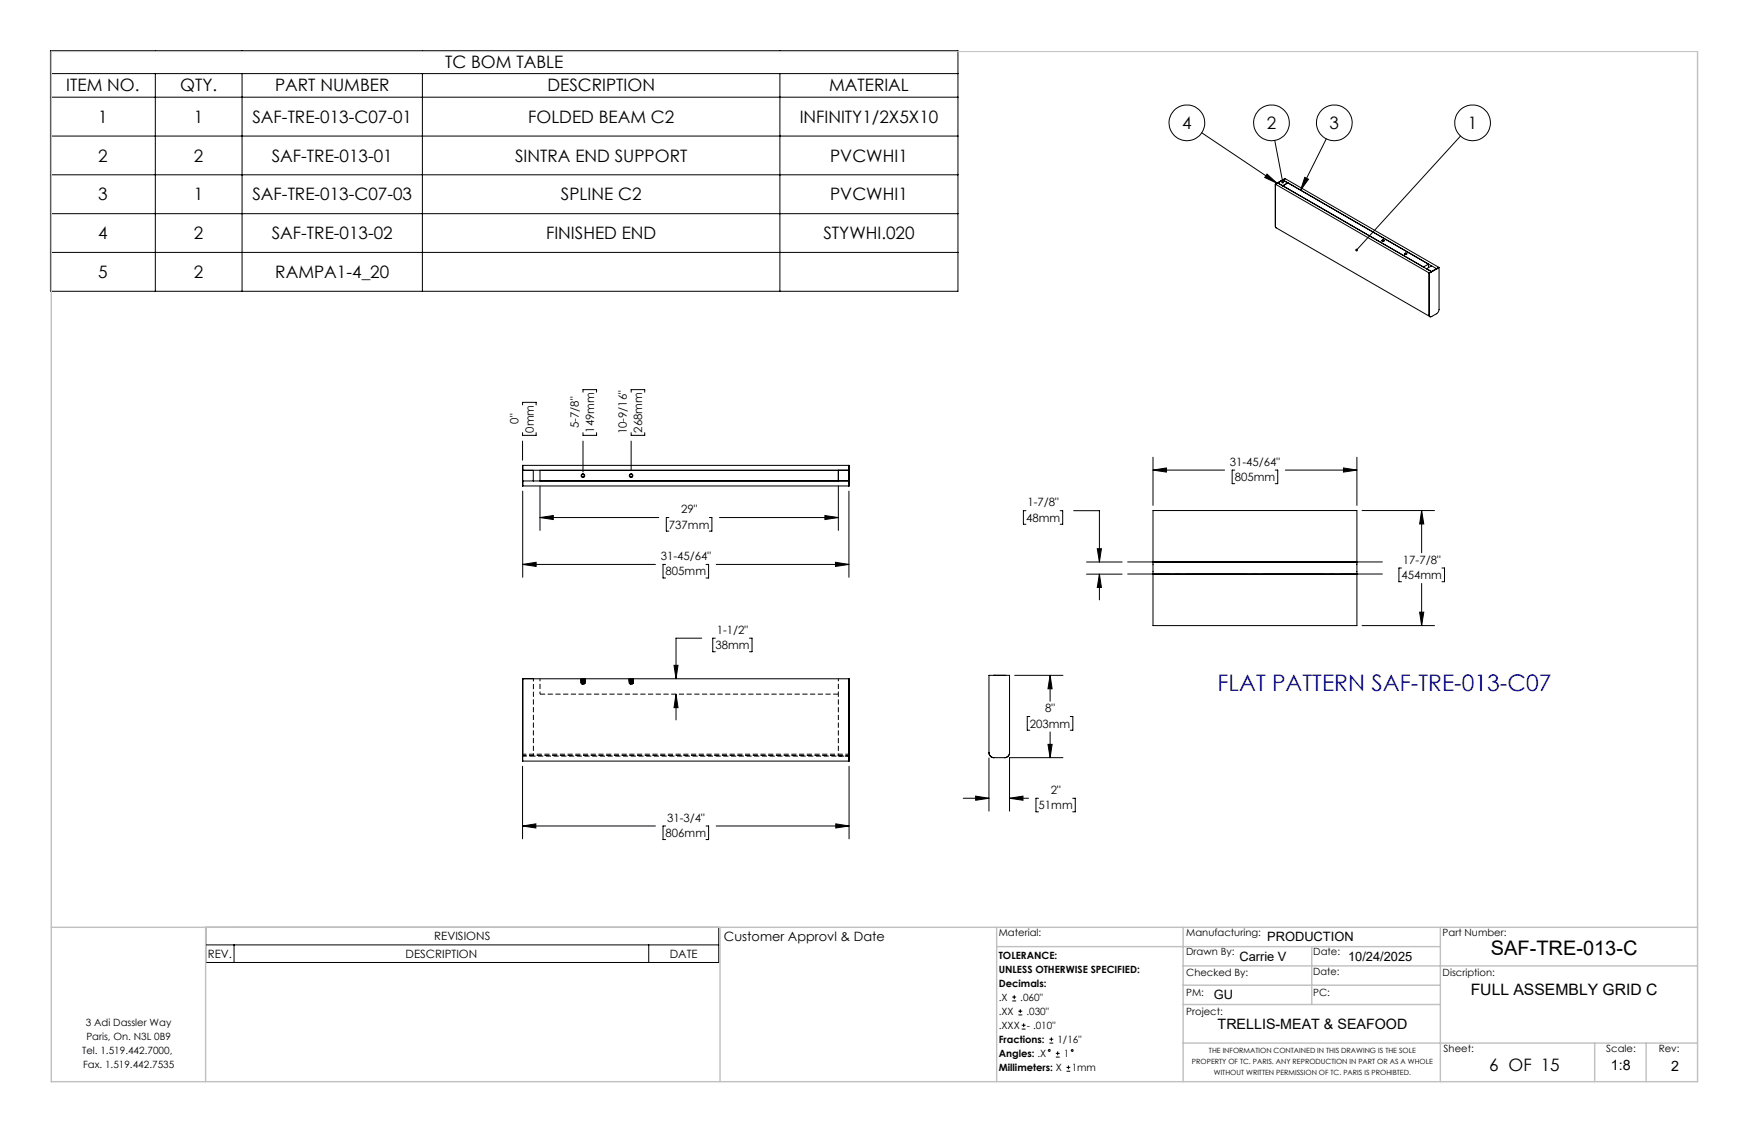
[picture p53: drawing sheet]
<svg xmlns="http://www.w3.org/2000/svg" width="432mm" height="279mm" viewBox="0 0 432 279" stroke-linecap="round" stroke-linejoin="round" font-family="sans-serif">
<defs><g id="words">
<text font-size="5.6" fill="#00f" x="300.6" y="170.5">FLAT PATTERN SAF-TRE-013-C07</text>
<text font-size="4.9" x="368.1" y="235.8">SAF-TRE-013-C</text>
<g font-size="4.2">
<text x="109.9" y="16.8">TC BOM TABLE</text>
<text x="16.4" y="22.6">ITEM NO.</text>
<text x="44.5" y="22.6">QTY.</text>
<text x="67.9" y="22.6">PART NUMBER</text>
<text x="135.2" y="22.6">DESCRIPTION</text>
<text x="204.7" y="22.6">MATERIAL</text>
<text x="24.2" y="30.3">1</text>
<text x="47.9" y="30.3">1</text>
<text x="62.3" y="30.3">SAF-TRE-013-C07-01</text>
<text x="130.4" y="30.3">FOLDED BEAM C2</text>
<text x="197.4" y="30.3">INFINITY1/2X5X10</text>
<text x="291.9" y="31.8">4</text>
<text x="312.8" y="31.8">2</text>
<text x="328.3" y="31.8">3</text>
<text x="362.4" y="31.8">1</text>
<text x="24.2" y="39.9">2</text>
<text x="47.9" y="39.9">2</text>
<text x="67.1" y="39.9">SAF-TRE-013-01</text>
<text x="127.2" y="39.9">SINTRA END SUPPORT</text>
<text x="205" y="39.9">PVCWHI1</text>
<text x="24.2" y="49.4">3</text>
<text x="47.9" y="49.4">1</text>
<text x="62.3" y="49.4">SAF-TRE-013-C07-03</text>
<text x="138.5" y="49.4">SPLINE C2</text>
<text x="205" y="49.4">PVCWHI1</text>
<text x="24.2" y="59">4</text>
<text x="47.9" y="59">2</text>
<text x="67.1" y="59">SAF-TRE-013-02</text>
<text x="134.8" y="59">FINISHED END</text>
<text x="203.3" y="59">STYWHI.020</text>
<text x="24.2" y="68.6">5</text>
<text x="47.9" y="68.6">2</text>
<text x="68" y="68.6">RAMPA1-4_20</text>
<text x="367.6" y="264.2">6 OF 15</text>
</g>
<text font-size="3.9" x="363.1" y="245.6">FULL ASSEMBLY GRID C</text>
<g font-size="3.5">
<text x="300.6" y="253.9">TRELLIS-MEAT &amp; SEAFOOD</text>
<text x="397.7" y="264.2">1:8</text>
<text x="412.6" y="264.3">2</text>
</g>
<g font-size="3.2">
<text x="178.7" y="232.3">Customer Approvl &amp; Date</text>
<text x="312.9" y="232.3">PRODUCTION</text>
<text x="306" y="237.1">Carrie V</text>
<text x="332.8" y="237.1">10/24/2025</text>
<text x="299.7" y="246.6">GU</text>
</g>
<g font-size="2.8">
<text x="128" y="104.6" transform="rotate(-90 128 104.6)">0&quot;</text>
<text x="131.8" y="106.8" transform="rotate(-90 131.8 106.8)">0mm</text>
<text x="142.9" y="105.7" transform="rotate(-90 142.9 105.7)">5-7/8&quot;</text>
<text x="146.7" y="106.8" transform="rotate(-90 146.7 106.8)">149mm</text>
<text x="154.8" y="107.2" transform="rotate(-90 154.8 107.2)">10-9/16&quot;</text>
<text x="158.6" y="106.8" transform="rotate(-90 158.6 106.8)">268mm</text>
<text x="303.6" y="115">31-45/64&quot;</text>
<text x="304.8" y="118.8">805mm</text>
<text x="253.7" y="125">1-7/8&quot;</text>
<text x="165.2" y="130.5">737mm</text>
<text x="168.1" y="126.7">29&quot;</text>
<text x="253.3" y="128.8">48mm</text>
<text x="163.1" y="138.2">31-45/64&quot;</text>
<text x="164.3" y="142">805mm</text>
<text x="346" y="142.9">454mm</text>
<text x="346.4" y="139.1">17-7/8&quot;</text>
<text x="176.6" y="160.2">38mm</text>
<text x="177" y="156.5">1-1/2&quot;</text>
<text x="254.3" y="179.6">203mm</text>
<text x="258" y="175.8">8&quot;</text>
<text x="259.4" y="196">2&quot;</text>
<text x="164.7" y="202.8">31-3/4&quot;</text>
<text x="256.4" y="199.7">51mm</text>
<text x="164.3" y="206.6">806mm</text>
<text x="107.2" y="232.1">REVISIONS</text>
<text x="51.3" y="236.4">REV.</text>
<text x="100.1" y="236.4">DESCRIPTION</text>
<text x="165.4" y="236.4">DATE</text>
</g>
<g font-size="2.5">
<text x="246.6" y="231">Material:</text>
<text x="292.9" y="231">Manufacturing:</text>
<text x="356.2" y="231.1">Part Number:</text>
<text x="246.6" y="236.6">TOLERANCE:</text>
<text x="292.9" y="235.8">Drawn By:</text>
<text x="324.2" y="235.8">Date:</text>
<text x="246.6" y="240.1">UNLESS OTHERWISE SPECIFIED:</text>
<text x="246.6" y="243.6">Decimals:</text>
<text x="292.9" y="241">Checked By:</text>
<text x="292.9" y="245.7">PM:</text>
<text x="324.2" y="245.7">PC:</text>
<text x="324.2" y="240.7">Date:</text>
<text x="356.2" y="241">Discription:</text>
<text x="246.6" y="247">.X</text>
<text x="246.6" y="250.5">.XX</text>
<text x="251.9" y="247">.060&quot;</text>
<text x="253.4" y="250.5">.030&quot;</text>
<text x="292.9" y="250.6">Project:</text>
<text x="21.2" y="253.2">3 Adi Dassler Way</text>
<text x="21.3" y="256.7">Paris, On. N3L 0B9</text>
<text x="246.6" y="257.4">Fractions:</text>
<text x="246.6" y="254">.XXX</text>
<text x="253.5" y="254">- .010&quot;</text>
<text x="261.1" y="257.4">1/16&quot;</text>
<text x="20.3" y="260.1">Tel. 1.519.442.7000,</text>
<text x="20.5" y="263.6">Fax. 1.519.442.7535</text>
<text x="246.6" y="260.9">Angles: .X</text>
<text x="262.6" y="260.9">1</text>
<text x="356.4" y="259.7">Sheet:</text>
<text x="396.6" y="259.7">Scale:</text>
<text x="409.5" y="259.7">Rev:</text>
<text x="246.6" y="264.4">Millimeters: X</text>
<text x="264.6" y="264.4">1mm</text>
</g>
<g font-size="1.8">
<text x="294.3" y="262.7">PROPERTY OF TC. PARIS. ANY REPRODUCTION IN PART OR AS A WHOLE</text>
<text x="298.5" y="259.9">THE INFORMATION CONTAINED IN THIS DRAWING IS THE SOLE</text>
<text x="299.7" y="265.4">WITHOUT WRITTEN PERMISSION OF TC. PARIS IS PROHIBTED.</text>
</g>
</g></defs>
<g fill="none" stroke="#000" stroke-width=".25">
<path d="M12.5 12.5h224v59.4h-224zM12.5 18.2h224M38.3 18.2v53.7M59.8 18.2v53.7M104.3 18.2v53.7M192.5 18.2v53.7M12.5 24h224M12.5 33.6h224M296.7 32.8l18.6 12.4M314.7 34.6l2 10.4M327.4 34.3l-6.3 12.7M360.6 33.6l-25.7 28.1"/>
<path d="M12.5 43.1h224M12.5 52.7h224M312.8 43l2.5 2.2-3.1-1.4zM314.9 45.5l.1 10.6M314.9 45.5h.1M314.9 45.5v10.5l.1 .2 38 21.9M314.9 45.5l37.9 21.9M315.5 45.2l37.9 21.9-.6 .3M315.5 45.2l1.2-.8 1.2 .8-1.2 .7zM315.5 45.2l-.6 .3M316.7 45.9h.1M316.7 44.4l36.7 21.2"/>
<path d="M316.7 44.4h.1M317.3 44.1l-2.4 1.4M317.3 44.1l-.6 .3M317.3 44.1l37.9 21.9M318 45.1l-1.3 .8M322.1 43.8l.9 .4-1.9 2.8zM341.1 59.3l.4-.1 .2 .3h-.5zM12.5 62.3h224M346.8 62.5h.4a.23 .23 0 0 1-.2 .3 .23 .23 0 0 1-.2-.3zM346.8 62.6l.3-.1 .2 .2-.3 .1zM351.4 65.9h.1M351.4 65.9l1.3-.7v.8"/>
<path d="M352.2 66.3v.1M352.2 66.3l1.2 .7M352.2 66.3l1.2-.7 1.3 .7M352.8 77.8l.2 .3M352.8 77.8l.4 .4M352.8 67.4h.1M352.8 67.4v10.4M353 78.1h.1M353.4 67v.1M354.7 66.3h.1M354.7 66.3l-1.3 .7M355.2 66h.1"/>
<path d="M355.2 66l-.5 .3M355.3 66l-.1 10.7-.4 .7-1.3 .7a.36 .36 0 0 1-.4 .1 .36 .36 0 0 1-.2-.4M355.3 66l-2.4 1.4M129 99.9v-.6h3.4v.6M143.9 96.8v-.6h3.4v.6M155.8 96.8v-.6h3.4v.6M129 114.9h80.6v5h-80.6zM129 106.8v.7h3.4v-.7M129 108.9v4.7M129 114.9v5M129 118.7h80.6M129 116.1h2.7v2.6"/>
<path d="M129 116.1h80.6M133.3 120v10.9M143.9 106.8v.7h3.4v-.7M143.9 108.9v7.6M155.8 106.8v.7h3.4v-.7M155.8 108.9v7.2M207 116.1h-73.7v2.6M207 116.1v2.6M207 119.9v11M284.7 116l3.3-.5v1zM284.7 116h17.6M284.7 112.9v11.8"/>
<path d="M304.8 116h-.6v3.4h.6M314.8 116h.7v3.4h-.7M317.3 116h17.7M331.7 115.5l3.3 .5-3.3 .5zM335 112.9v11.8M129 139.3l3.4-.5v1zM129 121.2v21.3M129 139.3h32.8M133.3 127.7l3.3-.5v1zM133.3 127.7h29.3M164.3 139.3h-.6v3.4h.6M165.1 127.7h-.6v3.4h.6"/>
<path d="M174.3 139.3h.6v3.4h-.6M175.1 127.7h.7v3.4h-.7M176.8 139.3h32.8M177.6 127.7h29.4M203.7 127.2l3.3 .5-3.3 .5zM206.3 138.8l3.3 .5-3.3 .5zM209.6 121.2v21.3M253.3 126h-.6v3.4h.6M261.7 126h.7v3.4h-.7M265.1 126h6.3v12.7M268.3 138.7h8.7M270.9 135.4h1l-.5 3.3z"/>
<path d="M284.7 126h50.3v28.4h-50.3zM284.7 138.6h50.3M284.7 138.8h50.3M336.3 126h17.9M351 126l.5 3.3h-1zM351 126v10.4M173.2 157.5h-6.3v10M176.6 157.5h-.6v3.4h.6M185 157.5h.7v3.4h-.7M268.3 141.7h8.7M271.4 141.7l.5 3.3h-1zM271.4 141.7v6.4"/>
<path d="M284.7 141.8h50.3M284.7 141.6h50.3M336.3 154.4h17.9M346 140.2h-.6v3.4h.6M350.5 151.1h1l-.5 3.3zM351 144v10.4M356 140.2h.6v3.4h-.6M129 167.5h80.6v20.4h-80.6zM129 167.5v20.4M131.7 167.5h.1M166.4 164.2h1l-.5 3.3zM166.9 171.3l.5 3.4h-1z"/>
<path d="M166.9 171.3v6.4M245.4 166.7h.1M248 166.7h.1M250.5 166.7h11.9M254.2 176.8h-.6v3.4h.6M259.3 166.7l.5 3.3h-1.1zM259.3 166.7v6.4M264.2 176.8h.7v3.4h-.7M129 189.1v17.9M209.6 186.6v1.3M209.6 189.1v17.9M237.8 197h6.4"/>
<path d="M240.9 196.5l3.3 .5-3.3 .5zM244.2 185.8a1.2 1.2 0 0 0 1.2 1.2M244.2 187.1v13.1M245.4 187a1.25 1.25 0 0 1-1.2-1.3v-19h5v19.1a1.19 1.19 0 0 1-1.2 1.2M249.2 185.7a1.25 1.25 0 0 1-1.2 1.3h-2.6M249.2 197l3.4-.5v1zM249.2 187.1v13.1M249.2 187h13.2M249.2 197h4.7M256.4 197h-.6v3.4h.6M258.7 183.7h1.1l-.5 3.3zM259.3 180.7v6.3"/>
<path d="M264.8 197h.7v3.4h-.7M129 203.9l3.3-.6v1.1zM129 203.9h32.8M164.3 203.9h-.6v3.3h.6M174.3 203.9h.6v3.3h-.6M176.8 203.9h32.8M206.3 203.3l3.3 .6-3.3 .5zM50.8 228.9h126.6v8.7h-126.6zM50.8 233.2h126.6M57.8 233.2v4.4M160.2 233.2v4.4M249.9 247.1h1"/>
<path d="M249.9 246.1h1M250.4 245.6v1M251.4 250.5h1M251.4 249.6h1M251.9 249.1v.9M252.2 254h1M252.2 253h1M252.7 252.6v.9M259.1 257.5h.9M259.1 256.5h.9M259.6 256v1M260.7 260h.9"/>
<path d="M261.1 259.5v1M260.7 260.9h.9M263.3 264.4h.9M263.3 263.5h.9M263.8 263v.9"/>
<circle cx="293" cy="30.3" r="4.4"/>
<circle cx="313.9" cy="30.3" r="4.4"/>
<circle cx="329.4" cy="30.3" r="4.4"/>
<circle cx="363.5" cy="30.3" r="4.4"/>
<circle cx="341.4" cy="59.4" r=".18"/>
<circle cx="143.9" cy="117.4" r=".46"/>
<circle cx="143.9" cy="117.4" r=".35"/>
<circle cx="155.8" cy="117.4" r=".46"/>
<circle cx="155.8" cy="117.4" r=".35"/>
<circle cx="259.1" cy="259.3" r=".23"/>
<circle cx="264.7" cy="259.3" r=".23"/>
</g>
<g fill="none" stroke="#000" stroke-width=".25" stroke-dasharray="1.3 .6" stroke-linecap="butt">
<path d="M133.3 171.3h73.7M143.3 167.7h.2M143.3 167.7h.5M143.3 167.7l.2-.1M143.4 167.7h.1M143.4 167.9h.1M143.4 167.9h.4M143.4 167.9l.1-.1M143.4 167.9l.1 .1M143.4 168.1h.1M143.4 168.1l.5 .1M143.4 168.1l.1 .1"/>
<path d="M143.4 168.3l.1 .1M143.4 168.3h.1M143.4 168.3l.2 .1M143.4 168.5l.2 .1M143.4 168.5h.2M143.4 168.3l.5 .1M143.4 168.5l.5 .1M143.5 167.6l-.2 .1M143.5 167.6h.3M143.5 167.6v.1M143.5 167.7v-.1M143.5 167.7l.3 .1"/>
<path d="M143.5 167.7h-.2M143.5 167.8l-.1 .1M143.5 167.8h.3M143.5 167.8v.1M143.5 167.9v-.1M143.5 167.9l.3 .1M143.5 167.9h-.1M143.5 168l-.1 .1M143.5 168h.3M143.5 168v.1M143.5 168.2h.4M143.5 168.2v-.1"/>
<path d="M143.5 168.2l-.1-.1M143.5 168.3h-.1M143.5 168.3l.4-.1M143.5 168.3v.1M143.5 168.4h.4M143.5 168.4v-.1M143.5 168.4l-.1-.1M143.6 168.5h-.2M143.6 168.5l.3-.1M143.6 168.5v.1M143.6 168.6v-.1M143.6 168.6l-.2-.1"/>
<path d="M143.6 168.8h.3M143.6 168.6h.3M143.6 167.8l.1 .1M143.6 167.5v.3M143.6 168.6v.1M143.6 168.1v.1M143.6 168v.1M143.6 168.7h.6M143.6 168.5l.6 .1M143.6 168.4l.6 .1M143.6 168.3h.6M143.6 168.1l.6 .1"/>
<path d="M143.6 168l.6 .1M143.6 167.9l.6 .1M143.6 168.7h.1M143.6 168.4l.1 .1M143.6 168.6h.1M143.6 168.3h.1M143.6 168.2h.1M143.6 168.1h.1M143.6 167.9l.1 .1M143.6 167.8h.1M143.6 167.5h.1M143.6 167.8v-.3"/>
<path d="M143.6 168.1h.6M143.7 168l-.1 .1M143.7 168.2h-.1M143.7 168.3l.5 .1M143.7 168.4h-.1M143.7 168.6h.5M143.7 168.7h-.1M143.7 168.8h-.1M143.7 168.6l-.1 .1M143.7 168.5h-.1M143.7 168.3h-.1M143.7 168.1h-.1"/>
<path d="M143.7 168h-.1M143.7 167.9h-.1M143.7 168.3v.1M143.7 168.7l.2 .1M143.7 168.7h.1M143.7 168.7h.2M143.7 168.7l-.1 .1M143.7 168.2l-.1 .1M143.7 167.8h.2M143.7 167.5h.2M143.7 167.8v-.3M143.8 167.6l-.5 .1"/>
<path d="M143.8 167.6v.1M143.8 167.7h-.3M143.8 167.7v.1M143.8 167.8v.1M143.8 167.9h-.4M143.8 167.9h-.3M143.8 167.9v.1M143.8 168l.1 .1M143.9 168.1h-.5M143.9 168.1v.1M143.9 168.1h-.4M143.9 168.2v.1"/>
<path d="M143.9 168.3h-.5M143.9 168.3l-.4 .1M143.9 168.3v.1M143.9 168.4v.1M143.9 168.5h-.5M143.9 168.5v.1M143.9 168.5l-.3 .1M143.9 167.5v.3M143.9 168.8h-.3M143.9 168.8h.4M143.9 167.8v-.3M143.9 167.5h.1"/>
<path d="M143.9 167.8h.1M143.9 168.7h-.1M143.9 167.9h.2M143.9 167.9h-.2M144 167.9h.2M144 167.9h.1M144 167.9h-.1M144 167.8h.2M144 167.8v-.3M144 167.5h.2M144 168.6l.3 .1M144 168.6v-.1"/>
<path d="M144 168.6h.5M144 168.5v-.1M144 168.4l.3 .1M144 168.4v-.1M144 168.4h.3M144 168.4h.5M144 168.3v-.1M144 168.2l.3 .1M144 168.2v-.1M144 168.2h.3M144 168.2h.5M144 168.1v-.1"/>
<path d="M144 168h.4M144 168v-.1M144 168l.4-.1M144 168h.5M144 167.9v-.1M144 167.8h.4M144 167.8v-.1M144 167.8l.4-.1M144 167.7l.5 .1M144 167.7v-.1M144 167.6l.4-.1M144.2 167.5v.3"/>
<path d="M144.2 168.7v-.1M144.2 168.3v-.1M144.2 168.2v-.1M144.2 168.6v-.1M144.2 168.7h.1M144.2 168.6h.1M144.2 168.6v.1M144.2 167.9h-.1M144.2 168.4h-.5M144.2 168.1l-.5 .1M144.2 168.6l-.5 .1M144.2 168.5h-.4"/>
<path d="M144.2 168.8h-.5M144.2 167.8h.1M144.2 167.5h.1M144.2 167.8v-.3M144.2 168.7l-.5 .1M144.2 168.6h-.5M144.2 168.5h-.5M144.2 168.3l-.5 .1M144.2 168.2l-.5 .1M144.2 168.1h-.5M144.2 168h-.5M144.2 168v-.1"/>
<path d="M144.2 168.1v-.1M144.2 168.5v-.1M144.2 167.9h-.3M144.2 167.9h-.5M144.2 167.9l.1-.1M144.2 168.4v-.1M144.3 168.8h-.1M144.3 167.8v-.3M144.3 168.7l-.1-.1M144.3 168.7h-.1M144.3 168.7l.2-.1M144.3 168.5h-.3"/>
<path d="M144.3 168.5l.2-.1M144.3 168.6v.1M144.3 168.6h.2M144.3 168.6l-.3-.1M144.3 168.3l.2-.1M144.3 168.4h.2M144.3 168.4v.1M144.3 168.4l-.3-.1M144.3 168.3h-.3M144.3 168.3v-.1M144.3 168.2v-.1M144.3 168.1l.2-.1"/>
<path d="M144.3 168.2h.2M144.3 168.2v.1M144.3 168.1h-.3M144.4 168.1h-.4M144.4 168v-.1M144.4 167.9l.1 .1M144.4 167.9v.2M144.4 167.8h.1M144.4 167.9h-.4M144.4 167.8l-.4 .1M144.4 167.7l.1 .1M144.4 167.7v.1"/>
<path d="M144.4 167.7h-.4M144.4 167.6h.1M144.4 167.6l-.4 .1M144.4 167.5l.1 .1M144.4 167.5v.1M144.5 168.6l-.2 .1M144.5 168.6h-.2M144.5 168.4l-.5 .1M144.5 168.4h-.2M144.5 168.4l-.2 .1M144.5 168.2l-.5 .1M144.5 168.2l-.2 .1"/>
<path d="M144.5 168.2l-.2-.1M144.5 168l-.5 .1M144.5 168l-.1 .1M144.5 168l-.1-.1M144.5 167.8h-.5M144.5 167.8h-.1M144.5 167.8l-.1-.1M144.5 167.6h-.5M144.5 167.6h-.1M155.2 167.7h.2M155.2 167.7h.5M155.2 167.7l.2-.1"/>
<path d="M155.2 167.9h.2M155.2 167.9h.5M155.2 167.9l.2-.1M155.3 167.9l.1 .1M155.3 168.1h.1M155.3 168.1l.4 .1M155.3 168.1l.1 .1M155.3 168.3l.1 .1M155.3 168.3h.1M155.3 168.5l.1 .1M155.3 168.5h.1M155.3 168.5l.2 .1"/>
<path d="M155.3 168.3l.4 .1M155.3 168.5l.5 .1M155.4 167.6l-.2 .1M155.4 167.6h.3M155.4 167.6v.1M155.4 167.7v-.1M155.4 167.7l.3 .1M155.4 167.7h-.2M155.4 167.8l-.2 .1M155.4 167.8h.3M155.4 167.8v.1M155.4 167.9v-.1"/>
<path d="M155.4 167.9l.3 .1M155.4 167.9h-.2M155.4 168l-.1 .1M155.4 168h.3M155.4 168v.1M155.4 168.2h.3M155.4 168.2v-.1M155.4 168.2l-.1-.1M155.4 168.3h-.1M155.4 168.3l.3-.1M155.4 168.3v.1M155.4 168.4h.3"/>
<path d="M155.4 168.4v-.1M155.4 168.4l-.1-.1M155.4 168.5h-.1M155.4 168.5l.3-.1M155.4 168.5v.1M155.4 168.6h.1M155.4 168.6v-.1M155.4 168.6l-.1-.1M155.5 168.8h.3M155.5 168.6h.3M155.5 167.8v.1M155.5 167.5v.3"/>
<path d="M155.5 168.5v.1M155.5 168.6v.1M155.5 168v.1M155.5 168.1v.1M155.5 168.7h.6M155.5 168.5l.6 .1M155.5 168.4l.6 .1M155.5 168.3h.6M155.5 168l.6 .1M155.5 167.9h.6M155.5 168.7h.1M155.5 168.6h.1"/>
<path d="M155.5 168.4l.1 .1M155.5 168.3h.1M155.5 168.2h.1M155.5 167.9l.1 .1M155.5 168.1h.1M155.5 167.8h.1M155.5 167.5h.1M155.5 167.8v-.3M155.5 168.2h.6M155.5 168.1h.6M155.5 168.3l.6 .1M155.6 168.2h.5"/>
<path d="M155.6 168.3v.1M155.6 168.7l.2 .1M155.6 168.7h.1M155.6 168.7h.2M155.6 168.4h-.1M155.6 168.6l-.1 .1M155.6 168h-.1M155.6 168.7l-.1 .1M155.6 168.2l-.1 .1M155.6 168.5h-.1M155.6 167.8h.2M155.6 167.5h.2"/>
<path d="M155.6 167.8v-.3M155.7 167.6l-.5 .1M155.7 167.6v.1M155.7 167.7h-.3M155.7 167.7v.1M155.7 167.8v.1M155.7 167.9h-.5M155.7 167.9h-.3M155.7 167.9v.1M155.7 168v.1M155.7 168.1h-.4M155.7 168.1v.1"/>
<path d="M155.7 168.1h-.3M155.7 168.2v.1M155.7 168.3h-.4M155.7 168.3l-.3 .1M155.7 168.3v.1M155.7 168.4l.1 .1M155.8 168.5h-.5M155.8 168.5v.1M155.8 168.5l-.4 .1M155.8 167.5v.3M155.8 168.8h-.3M155.8 168.8h.4"/>
<path d="M155.8 167.8h.1M155.8 167.5h.1M155.8 167.8v-.3M155.8 168.7h-.1M155.8 167.9h.2M155.8 167.9h-.3M155.9 167.9h.2M155.9 167.9h.1M155.9 167.9h-.1M155.9 167.8h.2M155.9 167.5h.2M155.9 167.8v-.3"/>
<path d="M155.9 168.6l.3 .1M155.9 168.6v-.1M155.9 168.6h.5M155.9 168.5v-.1M155.9 168.4l.3 .1M155.9 168.4v-.1M155.9 168.4h.3M155.9 168.4h.5M155.9 168.3v-.1M155.9 168.2l.3 .1M155.9 168.2v-.1M155.9 168.2h.3"/>
<path d="M155.9 168.2h.5M155.9 168.1v-.1M155.9 168h.3M155.9 168v-.1M155.9 168l.3-.1M155.9 168h.5M155.9 167.9v-.1M155.9 167.8h.4M155.9 167.8v-.1M155.9 167.8l.4-.1M155.9 167.7l.5 .1M155.9 167.7v-.1"/>
<path d="M155.9 167.6l.4-.1M156.1 167.5v.3M156.1 168.3v-.1M156.1 168.7v-.1M156.1 168.2v-.1M156.1 168.6v-.1M156.1 168.7h.1M156.1 168.6h.1M156.1 168.6v.1M156.1 168.1l-.6 .1M156.1 168.4h-.6M156.1 168.2l-.6 .1"/>
<path d="M156.1 168.5h-.4M156.1 168.8h-.6M156.1 167.8v-.3M156.1 168.7l-.6 .1M156.1 168.6h-.6M156.1 168.5h-.6M156.1 168.3l-.6 .1M156.1 168.1h-.6M156.1 168h-.6M156.1 168v-.1M156.1 168.1v-.1M156.1 168.5v-.1"/>
<path d="M156.1 167.9h-.3M156.1 167.9h-.6M156.1 167.9v-.1M156.1 168.4v-.1M156.1 167.5h.1M156.2 168.7l-.1-.1M156.2 168.7h-.1M156.2 168.7l.2-.1M156.2 168.5h-.3M156.2 168.5l.2-.1M156.2 168.6v.1M156.2 168.6h.2"/>
<path d="M156.2 168.6l-.3-.1M156.2 168.3l.2-.1M156.2 168.4h.2M156.2 168.4v.1M156.2 168.4l-.3-.1M156.2 168.3h-.3M156.2 168.3v-.1M156.2 168.2v-.1M156.2 168.1l.2-.1M156.2 168.2h.2M156.2 168.2v.1M156.2 168.1h-.3"/>
<path d="M156.2 168v-.1M156.2 167.9l.2 .1M156.2 167.9v.2M156.2 167.8h.2M156.2 167.9h-.3M156.3 167.8l-.4 .1M156.3 167.7l.1 .1M156.3 167.7v.1M156.3 167.7h-.4M156.3 167.6h.1M156.3 167.6l-.4 .1M156.3 167.5l.1 .1"/>
<path d="M156.3 167.5v.1M156.3 168.6l-.1 .1M156.4 168.6h-.2M156.4 168.6l-.2 .1M156.4 168.4l-.5 .1M156.4 168.4h-.2M156.4 168.4l-.2 .1M156.4 168.2l-.5 .1M156.4 168.2l-.2 .1M156.4 168.2l-.2-.1M156.4 168l-.5 .1M156.4 168l-.2 .1"/>
<path d="M156.4 168l-.2-.1M156.4 167.8h-.5M156.4 167.8h-.1M156.4 167.8l-.1-.1M156.4 167.6h-.5M156.4 167.6h-.1"/>
</g>
<path d="M143.6 168.8h.6h-.3M143.9 167.9h-.2h.5M155.5 168.8h.6h-.3M155.8 167.9h-.3h.5M129.1 186.2h80.5M209.6 186.5h-80.5" fill="none" stroke="#000" stroke-width=".25" stroke-dasharray="1.3 .6" stroke-dashoffset=".4" stroke-linecap="butt"/>
<path d="M133.3 167.5v3.8M143.6 168.2h.6l-.5 .1M143.7 167.9l.5 .1h-.5M155.5 167.9l.6 .1h-.6M155.5 168.6h.6l-.6 .1M207 167.5v3.8M207 171.3v15.3M131.7 186.6v-19.1" fill="none" stroke="#000" stroke-width=".25" stroke-dasharray="1.3 .6" stroke-dashoffset=".6" stroke-linecap="butt"/>
<g fill="none" stroke="#000" stroke-width=".25" stroke-dasharray="1.3 .6" stroke-dashoffset=".5" stroke-linecap="butt">
<path d="M143.9 168.6h-.2l.5 .1h-.3M143.9 168.4l-.2 .1h.5l-.3 .1M143.9 168.3h-.2l.5 .1h-.3M143.9 168.2h-.2l.5 .1h-.3M143.9 168.1h-.2l.5 .1h-.3M143.9 167.9l-.2 .1h.5l-.3 .1M143.9 168.1l.3-.1h-.5l.2-.1M143.9 168.2h.3l-.5-.1h.2M143.9 168.3h.3l-.5-.1h.2M143.9 168.5l.3-.1h-.5l.2-.1M143.9 168.6h.3l-.5-.1h.2M143.9 168.7h.3l-.5-.1h.2"/>
<path d="M155.8 168.6h-.2l.5 .1h-.3M155.8 168.4l-.2 .1h.5l-.3 .1M155.8 168.3h-.2l.5 .1h-.3M155.8 168.2h-.2l.5 .1h-.3M155.8 168.1h-.2l.5 .1h-.3M155.8 167.9l-.2 .1h.5l-.3 .1M155.8 168.1l.3-.1h-.5l.2-.1M155.8 168.2h.3l-.5-.1h.2M155.8 168.3h.3l-.5-.1h.2M155.8 168.5l.3-.1h-.5l.2-.1M155.8 168.6h.3l-.5-.1h.2M155.8 168.7h.3l-.5-.1h.2"/>
</g>
<path d="M131.7 186.6h-2.6M207 186.6h2.6" fill="none" stroke="#000" stroke-width=".25" stroke-dasharray="1.3 .6" stroke-dashoffset=".3" stroke-linecap="butt"/>
<path d="M143.5 167.5l.1 1.3M144.3 168.8l.1-1.3M155.4 167.5l.1 1.3M156.2 168.8l.1-1.3M131.7 186.6h77.9" fill="none" stroke="#000" stroke-width=".25" stroke-dasharray="1.3 .6" stroke-dashoffset=".7" stroke-linecap="butt"/>
<path d="M278.3 138.7h63.1M278.3 141.7h63.1" fill="none" stroke="#000" stroke-width=".25" stroke-dasharray="15.2 1.3 1.3 1.3" stroke-dashoffset="4.7" stroke-linecap="butt"/>
<path d="M12.7 12.7h406.4" fill="none" stroke="#c0c0c0" stroke-width=".25"/>
<g fill="none" stroke="#c0c0c0" stroke-width=".35">
<path d="M12.7 12.7v254.3h406.4v-254.3M12.7 228.9h406.4M50.8 228.9v38.1M177.8 228.9v38.1M246.1 233.6h109.5M246.1 228.9v38.1M292.1 238.4h127M292.1 228.9v38.1M323.8 233.6v14.3M355.6 228.9v38.1M292.1 257.5h127M292.1 243.2h63.5"/>
<path d="M292.1 247.9h63.5M393.7 257.5v9.5M406.4 257.5v9.5"/>
</g>
<g fill="#000">
<path d="M312.8 43l2.5 2.2-3.1-1.4zM322.1 43.8l.9 .4-1.9 2.8zM334.7 61.5v.5l.2-.3-.2 .3a.34 .34 0 0 0 .5 0 .34 .34 0 0 0 0-.5 .34 .34 0 0 0-.5 0zM316.4 44.8v.3l.4 .2-.1-.3 .1 .3a.35 .35 0 0 0 .2-.6 .35 .35 0 0 0-.6 .1z"/>
<path d="M129 139.3l3.4-.5v1zM206.3 138.8l3.3 .5-3.3 .5zM133.3 127.7l3.3-.5v1zM203.7 127.2l3.3 .5-3.3 .5zM240.9 196.5l3.3 .5-3.3 .5zM249.2 197l3.4-.5v1zM259.3 166.7l.5 3.3h-1.1zM258.7 183.7h1.1l-.5 3.3zM270.9 135.4h1l-.5 3.3zM271.4 141.7l.5 3.3h-1zM284.7 116l3.3-.5v1zM331.7 115.5l3.3 .5-3.3 .5zM351 126l.5 3.3h-1zM350.5 151.1h1l-.5 3.3z"/>
<path d="M129 203.9l3.3-.6v1.1zM206.3 203.3l3.3 .6-3.3 .5zM166.4 164.2h1l-.5 3.3zM166.9 171.3l.5 3.4h-1z"/>
</g>
<use href="#words"/>
</svg>
